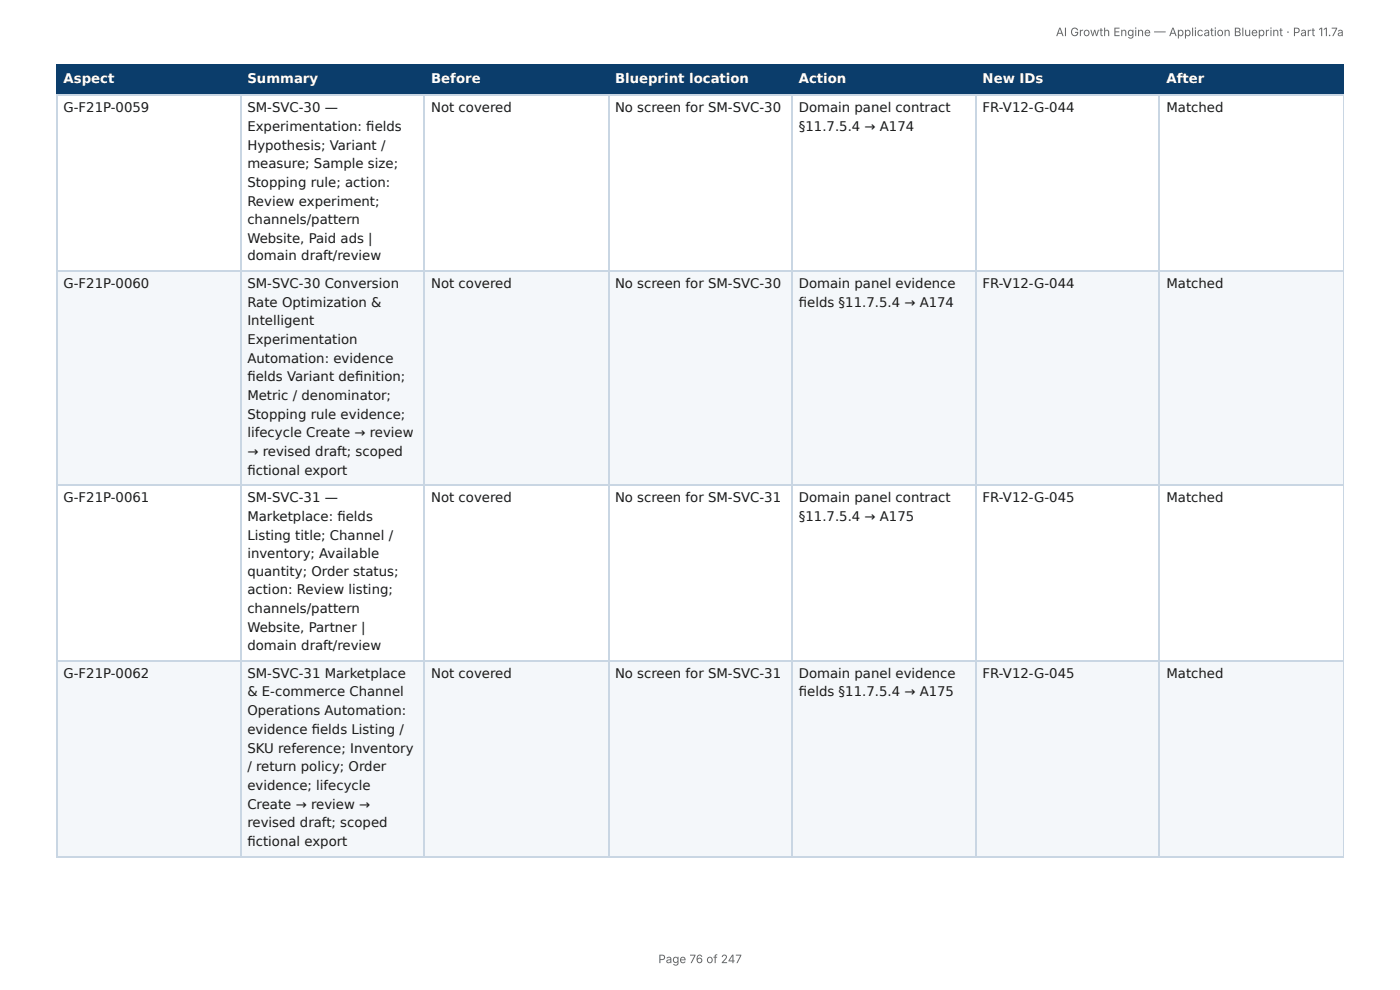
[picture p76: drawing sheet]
<svg xmlns="http://www.w3.org/2000/svg" width="297mm" height="210mm" viewBox="0 0 297 210" stroke-linecap="round" stroke-linejoin="round" font-family="sans-serif">
<defs><g id="words">
<g font-size="2.8" fill="#fff">
<text x="13.5" y="17.7">Aspect</text>
<text x="52.5" y="17.7">Summary</text>
<text x="91.6" y="17.7">Before</text>
<text x="130.6" y="17.7">Blueprint location</text>
<text x="169.7" y="17.7">Action</text>
<text x="208.7" y="17.7">New IDs</text>
<text x="247.7" y="17.7">After</text>
</g>
<g font-size="2.8" fill="#1a1a1a">
<text x="13.5" y="23.8">G-F21P-0059</text>
<text x="52.5" y="23.8">SM-SVC-30 —</text>
<text x="91.6" y="23.8">Not covered</text>
<text x="130.6" y="23.8">No screen for SM-SVC-30</text>
<text x="169.7" y="23.8">Domain panel contract</text>
<text x="208.7" y="23.8">FR-V12-G-044</text>
<text x="247.7" y="23.8">Matched</text>
<text x="52.5" y="27.8">Experimentation: fi elds</text>
<text x="169.7" y="27.8">§11.7.5.4 → A174</text>
<text x="52.5" y="31.7">Hypothesis; Variant /</text>
<text x="52.5" y="35.7">measure; Sample size;</text>
<text x="52.5" y="39.7">Stopping rule; action:</text>
<text x="52.5" y="43.7">Review experiment;</text>
<text x="52.5" y="47.6">channels/pattern</text>
<text x="52.5" y="51.6">Website, Paid ads |</text>
<text x="52.5" y="55.3">domain draft/review</text>
<text x="13.5" y="61.1">G-F21P-0060</text>
<text x="52.5" y="61.1">SM-SVC-30 Conversion</text>
<text x="52.5" y="65.1">Rate Optimization &amp;</text>
<text x="91.6" y="61.1">Not covered</text>
<text x="130.6" y="61.1">No screen for SM-SVC-30</text>
<text x="169.7" y="61.1">Domain panel evidence</text>
<text x="169.7" y="65.1">fi elds §11.7.5.4 → A174</text>
<text x="208.7" y="61.1">FR-V12-G-044</text>
<text x="247.7" y="61.1">Matched</text>
<text x="52.5" y="69.1">Intelligent</text>
<text x="52.5" y="73">Experimentation</text>
<text x="52.5" y="77">Automation: evidence</text>
<text x="52.5" y="81">fi elds Variant defi nition;</text>
<text x="52.5" y="84.9">Metric / denominator;</text>
<text x="52.5" y="88.9">Stopping rule evidence;</text>
<text x="52.5" y="92.9">lifecycle Create → review</text>
<text x="52.5" y="96.8">→ revised draft; scoped</text>
<text x="52.5" y="100.8">fi ctional export</text>
<text x="13.5" y="106.6">G-F21P-0061</text>
<text x="52.5" y="106.6">SM-SVC-31 —</text>
<text x="91.6" y="106.6">Not covered</text>
<text x="130.6" y="106.6">No screen for SM-SVC-31</text>
<text x="169.7" y="106.6">Domain panel contract</text>
<text x="208.7" y="106.6">FR-V12-G-045</text>
<text x="247.7" y="106.6">Matched</text>
<text x="52.5" y="110.6">Marketplace: fi elds</text>
<text x="169.7" y="110.6">§11.7.5.4 → A175</text>
<text x="52.5" y="114.6">Listing title; Channel /</text>
<text x="52.5" y="118.5">inventory; Available</text>
<text x="52.5" y="122.2">quantity; Order status;</text>
<text x="52.5" y="126.2">action: Review listing;</text>
<text x="52.5" y="130.2">channels/pattern</text>
<text x="52.5" y="134.1">Website, Partner |</text>
<text x="13.5" y="143.9">G-F21P-0062</text>
<text x="52.5" y="138.1">domain draft/review</text>
<text x="52.5" y="143.9">SM-SVC-31 Marketplace</text>
<text x="91.6" y="143.9">Not covered</text>
<text x="130.6" y="143.9">No screen for SM-SVC-31</text>
<text x="169.7" y="143.9">Domain panel evidence</text>
<text x="208.7" y="143.9">FR-V12-G-045</text>
<text x="247.7" y="143.9">Matched</text>
<text x="52.5" y="147.9">&amp; E-commerce Channel</text>
<text x="169.7" y="147.9">fi elds §11.7.5.4 → A175</text>
<text x="52.5" y="151.9">Operations Automation:</text>
<text x="52.5" y="155.8">evidence fi elds Listing /</text>
<text x="52.5" y="159.8">SKU reference; Inventory</text>
<text x="52.5" y="163.8">/ return policy; Order</text>
<text x="52.5" y="167.7">evidence; lifecycle</text>
<text x="52.5" y="171.7">Create → review →</text>
<text x="52.5" y="175.7">revised draft; scoped</text>
<text x="52.5" y="179.7">fi ctional export</text>
</g>
<g font-size="2.5" fill="#666">
<text x="224.3" y="7.7">AI Growth Engine — Application Blueprint · Part 11.7a</text>
<text x="139.8" y="204.5">Page 76 of 247</text>
</g>
</g></defs>
<g fill="#0b3d6b">
<path d="M12.2 14h38.9v6.1h-38.9z"/>
<path d="M51.1 14h39.1v6.1h-39.1z"/>
<path d="M90.2 14h38.9v6.1h-38.9z"/>
<path d="M129.1 14h39.2v6.1h-39.2z"/>
<path d="M168.3 14h38.9v6.1h-38.9z"/>
<path d="M207.2 14h39.1v6.1h-39.1z"/>
<path d="M246.3 14h39.1v6.1h-39.1z"/>
</g>
<g fill="#f4f7fa">
<path d="M12.2 57.7h38.9v45.2h-38.9z"/>
<path d="M51.1 57.7h39.1v45.2h-39.1z"/>
<path d="M90.2 57.7h38.9v45.2h-38.9z"/>
<path d="M129.1 57.7h39.2v45.2h-39.2z"/>
<path d="M168.3 57.7h38.9v45.2h-38.9z"/>
<path d="M207.2 57.7h39.1v45.2h-39.1z"/>
<path d="M246.3 57.7h39.1v45.2h-39.1z"/>
<path d="M12.2 140.5h38.9v41.3h-38.9z"/>
<path d="M51.1 140.5h39.1v41.3h-39.1z"/>
<path d="M90.2 140.5h38.9v41.3h-38.9z"/>
<path d="M129.1 140.5h39.2v41.3h-39.2z"/>
<path d="M168.3 140.5h38.9v41.3h-38.9z"/>
<path d="M207.2 140.5h39.1v41.3h-39.1z"/>
<path d="M246.3 140.5h39.1v41.3h-39.1z"/>
</g>
<path d="M11.9 13.9h273.5M12 13.8v6.6M51.2 13.8v6.6M90.1 13.8v6.6M129.2 13.8v6.6M168.1 13.8v6.6M207.3 13.8v6.6M246.2 13.8v6.6M11.9 20.2h273.5" fill="none" stroke="#0b3d6b" stroke-width=".26"/>
<path d="M285.3 13.8v6.6" fill="none" stroke="#0b3d6b" stroke-width=".21"/>
<path d="M11.9 20.2h273.5M12 20.4v161.4M51.2 20.4v161.4M90.1 20.4v161.4M129.2 20.4v161.4M168.1 20.4v161.4M207.3 20.4v161.4M246.2 20.4v161.4M11.9 57.5h273.5M11.9 103.1h273.5M11.9 140.4h273.5M11.9 181.9h273.5" fill="none" stroke="#c9d6e3" stroke-width=".26"/>
<path d="M285.3 20.4v161.4" fill="none" stroke="#c9d6e3" stroke-width=".21"/>
<use href="#words"/>
</svg>
